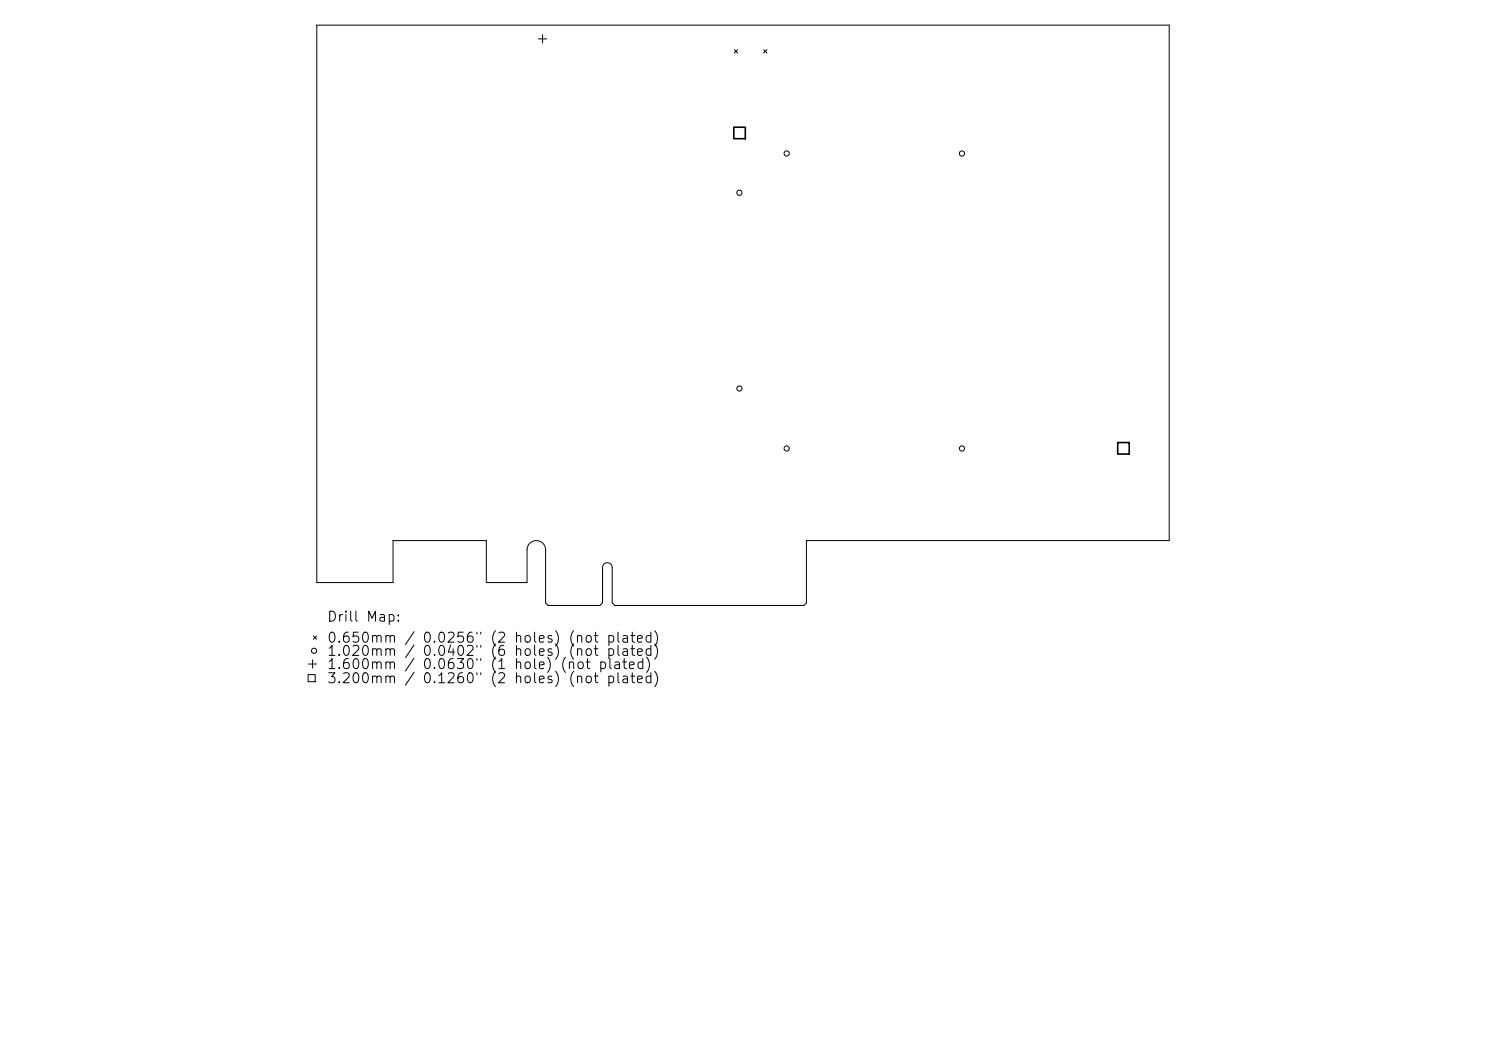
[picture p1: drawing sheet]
<svg xmlns="http://www.w3.org/2000/svg" width="297mm" height="210mm" viewBox="0 0 297 210" stroke-linecap="round" stroke-linejoin="round" font-family="sans-serif">
<defs><g id="words">
<g font-size="2">
<text x="65.2" y="124.7">Drill Map:</text>
<text x="65.2" y="128.9">0.650mm / 0.0256&quot; (2 holes) (not plated)</text>
<text x="65.2" y="131.6">1.020mm / 0.0402&quot; (6 holes) (not plated)</text>
<text x="65.2" y="134.2">1.600mm / 0.0630&quot; (1 hole) (not plated)</text>
<text x="65.2" y="137">3.200mm / 0.1260&quot; (2 holes) (not plated)</text>
</g>
</g></defs>
<g fill="none" stroke="#000" stroke-width=".2">
<path d="M63.3 5h170.4v103h-72.5v12.5l-.5 .5h-37.8l-.5-.5v-7.1a.97 .97 0 0 0-1-1 .97 .97 0 0 0-1 1v7.1l-.5 .5h-10.3l-.6-.5v-10.6a1.85 1.85 0 0 0-1.8-1.9 1.85 1.85 0 0 0-1.9 1.9v6.5h-8.1v-8.4h-18.6v8.4h-15.3zM107.6 7.8h1.6M108.4 7v1.6M146.8 9.9l.6 .7M147.4 9.9l-.6 .7M152.6 9.9l.7 .7M153.3 9.9l-.7 .7M61.6 134.8h1.4v1.4h-1.4zM61.7 132.7h1.6M62.5 131.9v1.6M62.6 127.1l.7 .6M63.3 127.1l-.7 .6"/>
<circle cx="147.8" cy="38.5" r=".52"/>
<circle cx="157.2" cy="30.7" r=".52"/>
<circle cx="192.3" cy="30.7" r=".52"/>
<circle cx="147.8" cy="77.6" r=".52"/>
<circle cx="157.2" cy="89.6" r=".52"/>
<circle cx="192.3" cy="89.6" r=".52"/>
<circle cx="62.8" cy="130" r=".52"/>
</g>
<path d="M146.7 25.4h2.3v2.3h-2.3zM223.4 88.4h2.3v2.3h-2.3z" fill="none" stroke="#000" stroke-width=".33"/>
<use href="#words"/>
</svg>
